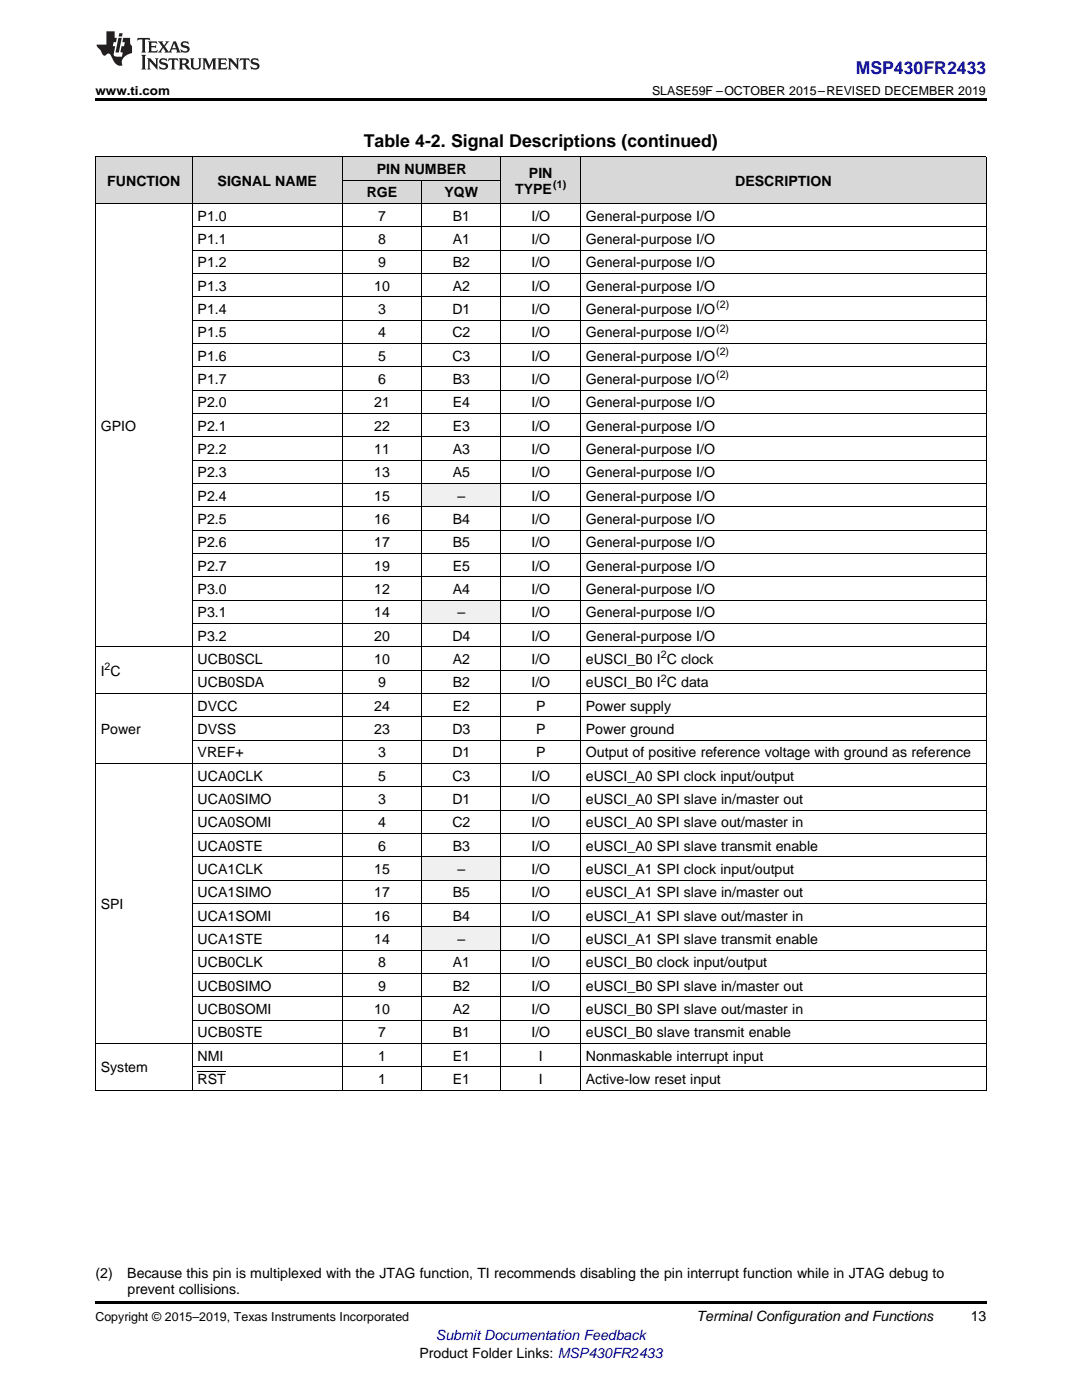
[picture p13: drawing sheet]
<svg xmlns="http://www.w3.org/2000/svg" width="216mm" height="279mm" viewBox="0 0 216 279" stroke-linecap="round" stroke-linejoin="round" font-family="sans-serif">
<defs><g id="words">
<text font-size="3.5" fill="#00f" x="170.7" y="14.8">MSP430FR2433</text>
<text font-size="3.5" x="72.6" y="29.3">Table 4-2. Signal Descriptions (continued)</text>
<g font-size="2.8">
<text x="75.2" y="34.7">PIN NUMBER</text>
<text x="105.6" y="35.5">PIN</text>
<text x="21.4" y="37.1">FUNCTION</text>
<text x="43.4" y="37.1">SIGNAL NAME</text>
<text x="73.2" y="39.4">RGE</text>
<text x="88.7" y="39.4">YQW</text>
<text x="102.8" y="38.7">TYPE</text>
<text x="146.7" y="37.1">DESCRIPTION</text>
<text x="39.4" y="44.1">P1.0</text>
<text x="75.5" y="44.1">7</text>
<text x="90.3" y="44.1">B1</text>
<text x="106" y="44.1">I/O</text>
<text x="116.9" y="44.1">General-purpose I/O</text>
<text x="39.4" y="48.7">P1.1</text>
<text x="39.4" y="53.4">P1.2</text>
<text x="75.5" y="48.7">8</text>
<text x="75.5" y="53.4">9</text>
<text x="90.3" y="48.7">A1</text>
<text x="90.3" y="53.4">B2</text>
<text x="106" y="48.7">I/O</text>
<text x="106" y="53.4">I/O</text>
<text x="116.9" y="48.7">General-purpose I/O</text>
<text x="116.9" y="53.4">General-purpose I/O</text>
<text x="39.4" y="58">P1.3</text>
<text x="74.7" y="58">10</text>
<text x="90.3" y="58">A2</text>
<text x="106" y="58">I/O</text>
<text x="116.9" y="58">General-purpose I/O</text>
<text x="39.4" y="62.7">P1.4</text>
<text x="75.5" y="62.7">3</text>
<text x="90.3" y="62.7">D1</text>
<text x="106" y="62.7">I/O</text>
<text x="116.9" y="62.7">General-purpose I/O</text>
<text x="39.4" y="67.3">P1.5</text>
<text x="75.5" y="67.3">4</text>
<text x="90.3" y="67.3">C2</text>
<text x="106" y="67.3">I/O</text>
<text x="116.9" y="67.3">General-purpose I/O</text>
<text x="39.4" y="72">P1.6</text>
<text x="39.4" y="76.7">P1.7</text>
<text x="75.5" y="72">5</text>
<text x="75.5" y="76.7">6</text>
<text x="90.3" y="72">C3</text>
<text x="90.3" y="76.7">B3</text>
<text x="106" y="72">I/O</text>
<text x="106" y="76.7">I/O</text>
<text x="116.9" y="72">General-purpose I/O</text>
<text x="116.9" y="76.7">General-purpose I/O</text>
<text x="39.4" y="81.3">P2.0</text>
<text x="74.7" y="81.3">21</text>
<text x="90.3" y="81.3">E4</text>
<text x="106" y="81.3">I/O</text>
<text x="116.9" y="81.3">General-purpose I/O</text>
<text x="20.1" y="86">GPIO</text>
<text x="39.4" y="86">P2.1</text>
<text x="74.7" y="86">22</text>
<text x="90.3" y="86">E3</text>
<text x="106" y="86">I/O</text>
<text x="116.9" y="86">General-purpose I/O</text>
<text x="39.4" y="90.6">P2.2</text>
<text x="39.4" y="95.3">P2.3</text>
<text x="74.7" y="90.6">11</text>
<text x="74.7" y="95.3">13</text>
<text x="90.3" y="90.6">A3</text>
<text x="90.3" y="95.3">A5</text>
<text x="106" y="90.6">I/O</text>
<text x="106" y="95.3">I/O</text>
<text x="116.9" y="90.6">General-purpose I/O</text>
<text x="116.9" y="95.3">General-purpose I/O</text>
<text x="39.4" y="99.9">P2.4</text>
<text x="74.7" y="99.9">15</text>
<text x="91.3" y="99.9">–</text>
<text x="106" y="99.9">I/O</text>
<text x="116.9" y="99.9">General-purpose I/O</text>
<text x="39.4" y="104.6">P2.5</text>
<text x="74.7" y="104.6">16</text>
<text x="90.3" y="104.6">B4</text>
<text x="106" y="104.6">I/O</text>
<text x="116.9" y="104.6">General-purpose I/O</text>
<text x="39.4" y="109.3">P2.6</text>
<text x="39.4" y="113.9">P2.7</text>
<text x="74.7" y="109.3">17</text>
<text x="74.7" y="113.9">19</text>
<text x="90.3" y="109.3">B5</text>
<text x="90.3" y="113.9">E5</text>
<text x="106" y="109.3">I/O</text>
<text x="106" y="113.9">I/O</text>
<text x="116.9" y="109.3">General-purpose I/O</text>
<text x="116.9" y="113.9">General-purpose I/O</text>
<text x="39.4" y="118.6">P3.0</text>
<text x="74.7" y="118.6">12</text>
<text x="90.3" y="118.6">A4</text>
<text x="106" y="118.6">I/O</text>
<text x="116.9" y="118.6">General-purpose I/O</text>
<text x="39.4" y="123.2">P3.1</text>
<text x="74.7" y="123.2">14</text>
<text x="91.3" y="123.2">–</text>
<text x="106" y="123.2">I/O</text>
<text x="116.9" y="123.2">General-purpose I/O</text>
<text x="39.4" y="127.9">P3.2</text>
<text x="74.7" y="127.9">20</text>
<text x="90.3" y="127.9">D4</text>
<text x="106" y="127.9">I/O</text>
<text x="116.9" y="127.9">General-purpose I/O</text>
<text x="20.1" y="134.9">I C</text>
<text x="39.4" y="132.5">UCB0SCL</text>
<text x="39.4" y="137.2">UCB0SDA</text>
<text x="74.7" y="132.5">10</text>
<text x="75.5" y="137.2">9</text>
<text x="90.3" y="132.5">A2</text>
<text x="90.3" y="137.2">B2</text>
<text x="106" y="132.5">I/O</text>
<text x="106" y="137.2">I/O</text>
<text x="116.9" y="132.5">eUSCI_B0 I C clock</text>
<text x="116.9" y="137.2">eUSCI_B0 I C data</text>
<text x="39.4" y="141.9">DVCC</text>
<text x="74.7" y="141.9">24</text>
<text x="90.3" y="141.9">E2</text>
<text x="107" y="141.9">P</text>
<text x="116.9" y="141.9">Power supply</text>
<text x="20.1" y="146.5">Power</text>
<text x="39.4" y="146.5">DVSS</text>
<text x="74.7" y="146.5">23</text>
<text x="90.3" y="146.5">D3</text>
<text x="107" y="146.5">P</text>
<text x="116.9" y="146.5">Power ground</text>
<text x="39.4" y="151.2">VREF+</text>
<text x="39.4" y="155.8">UCA0CLK</text>
<text x="75.5" y="151.2">3</text>
<text x="75.5" y="155.8">5</text>
<text x="90.3" y="151.2">D1</text>
<text x="90.3" y="155.8">C3</text>
<text x="106" y="155.8">I/O</text>
<text x="107" y="151.2">P</text>
<text x="116.9" y="151.2">Output of positive reference voltage with ground as reference</text>
<text x="116.9" y="155.8">eUSCI_A0 SPI clock input/output</text>
<text x="39.4" y="160.5">UCA0SIMO</text>
<text x="75.5" y="160.5">3</text>
<text x="90.3" y="160.5">D1</text>
<text x="106" y="160.5">I/O</text>
<text x="116.9" y="160.5">eUSCI_A0 SPI slave in/master out</text>
<text x="39.4" y="165.1">UCA0SOMI</text>
<text x="75.5" y="165.1">4</text>
<text x="90.3" y="165.1">C2</text>
<text x="106" y="165.1">I/O</text>
<text x="116.9" y="165.1">eUSCI_A0 SPI slave out/master in</text>
<text x="39.4" y="169.8">UCA0STE</text>
<text x="75.5" y="169.8">6</text>
<text x="90.3" y="169.8">B3</text>
<text x="106" y="169.8">I/O</text>
<text x="116.9" y="169.8">eUSCI_A0 SPI slave transmit enable</text>
<text x="39.4" y="174.4">UCA1CLK</text>
<text x="39.4" y="179.1">UCA1SIMO</text>
<text x="74.7" y="174.4">15</text>
<text x="74.7" y="179.1">17</text>
<text x="90.3" y="179.1">B5</text>
<text x="91.3" y="174.4">–</text>
<text x="106" y="174.4">I/O</text>
<text x="106" y="179.1">I/O</text>
<text x="116.9" y="174.4">eUSCI_A1 SPI clock input/output</text>
<text x="116.9" y="179.1">eUSCI_A1 SPI slave in/master out</text>
<text x="20.1" y="181.4">SPI</text>
<text x="39.4" y="183.8">UCA1SOMI</text>
<text x="74.7" y="183.8">16</text>
<text x="90.3" y="183.8">B4</text>
<text x="106" y="183.8">I/O</text>
<text x="116.9" y="183.8">eUSCI_A1 SPI slave out/master in</text>
<text x="39.4" y="188.4">UCA1STE</text>
<text x="74.7" y="188.4">14</text>
<text x="91.3" y="188.4">–</text>
<text x="106" y="188.4">I/O</text>
<text x="116.9" y="188.4">eUSCI_A1 SPI slave transmit enable</text>
<text x="39.4" y="193.1">UCB0CLK</text>
<text x="39.4" y="197.7">UCB0SIMO</text>
<text x="75.5" y="193.1">8</text>
<text x="75.5" y="197.7">9</text>
<text x="90.3" y="193.1">A1</text>
<text x="90.3" y="197.7">B2</text>
<text x="106" y="193.1">I/O</text>
<text x="106" y="197.7">I/O</text>
<text x="116.9" y="193.1">eUSCI_B0 clock input/output</text>
<text x="116.9" y="197.7">eUSCI_B0 SPI slave in/master out</text>
<text x="39.4" y="202.4">UCB0SOMI</text>
<text x="74.7" y="202.4">10</text>
<text x="90.3" y="202.4">A2</text>
<text x="106" y="202.4">I/O</text>
<text x="116.9" y="202.4">eUSCI_B0 SPI slave out/master in</text>
<text x="39.4" y="207">UCB0STE</text>
<text x="75.5" y="207">7</text>
<text x="90.3" y="207">B1</text>
<text x="106" y="207">I/O</text>
<text x="116.9" y="207">eUSCI_B0 slave transmit enable</text>
<text x="20.1" y="214">System</text>
<text x="39.4" y="211.7">NMI</text>
<text x="75.5" y="211.7">1</text>
<text x="90.3" y="211.7">E1</text>
<text x="107.5" y="211.7">I</text>
<text x="116.9" y="211.7">Nonmaskable interrupt input</text>
<text x="39.4" y="216.4">RST</text>
<text x="75.5" y="216.4">1</text>
<text x="90.3" y="216.4">E1</text>
<text x="107.5" y="216.4">I</text>
<text x="116.9" y="216.4">Active-low reset input</text>
<text x="19" y="255.1">(2)</text>
<text x="25.4" y="255.1">Because this pin is multiplexed with the JTAG function, TI recommends disabling the pin interrupt function while in JTAG debug to</text>
<text x="25.4" y="258.2">prevent collisions.</text>
<text x="139" y="263.6">Terminal Configuration and Functions</text>
<text x="193.7" y="263.6">13</text>
<text x="83.7" y="270.9">Product Folder Links: MSP430FR2433</text>
</g>
<text font-size="2.8" fill="#00f" x="87" y="267.4">Submit Documentation Feedback</text>
<g font-size="2.5">
<text x="19" y="19">www.ti.com</text>
<text x="130.1" y="19">SLASE59F –OCTOBER 2015–REVISED DECEMBER 2019</text>
<text x="19" y="263.6">Copyright © 2015–2019, Texas Instruments Incorporated</text>
</g>
<g font-size="2.1">
<text x="110.4" y="37.5">(1)</text>
<text x="142.9" y="61.6">(2)</text>
<text x="142.9" y="66.2">(2)</text>
<text x="142.9" y="70.9">(2)</text>
<text x="142.9" y="75.5">(2)</text>
<text x="131.9" y="131.4">2</text>
<text x="20.9" y="133.7">2</text>
<text x="131.9" y="136.1">2</text>
</g>
</g></defs>
<g fill="#f0f0f0">
<path d="M84.2 185h15.8v4.7h-15.8z"/>
<path d="M84.2 171.1h15.8v4.6h-15.8z"/>
<path d="M84.2 119.8h15.8v4.7h-15.8z"/>
<path d="M84.2 96.6h15.8v4.6h-15.8z"/>
</g>
<g fill="#d8d8d8">
<path d="M19 31.4h19.4v9.3h-19.4z"/>
<path d="M38.4 31.4h29.9v9.3h-29.9z"/>
<path d="M100 31.4h15.9v9.3h-15.9z"/>
<path d="M115.9 31.4h80.9v9.3h-80.9z"/>
<path d="M68.3 36h15.9v4.7h-15.9z"/>
<path d="M84.2 36h15.8v4.7h-15.8z"/>
<path d="M68.3 31.4h15.9v4.6h-15.9z"/>
<path d="M84.2 31.4h15.8v4.6h-15.8z"/>
</g>
<path d="M19 19.5h177.8v.5h-177.8zM19 259.7h177.8v.5h-177.8z" fill="#000"/>
<g fill="none" stroke="#000" stroke-width=".2">
<path d="M19 31.3h177.8M19.1 31.3v186.3M38.3 31.3v186.3M68.3 31.3v186.3M68.3 36h31.7M84.1 36v181.6M100 31.3v186.3M115.8 31.3v186.3M196.8 31.3v186.3M19 40.6h177.8M38.4 59.2h158.4M38.4 54.6h158.4"/>
<path d="M38.4 49.9h158.4M38.4 45.3h158.4M38.4 77.9h158.4M38.4 73.2h158.4M38.4 68.6h158.4M38.4 63.9h158.4M38.4 96.5h158.4M38.4 91.8h158.4M38.4 87.2h158.4M38.4 82.5h158.4M38.4 119.8h158.4M38.4 115.1h158.4"/>
<path d="M38.4 110.5h158.4M38.4 105.8h158.4M38.4 101.2h158.4M19 138.4h177.8M19 129.1h177.8M38.4 133.8h158.4M38.4 124.4h158.4M19 152.4h177.8M38.4 157h158.4M38.4 147.7h158.4M38.4 143.1h158.4M38.4 175.7h158.4"/>
<path d="M38.4 171h158.4M38.4 166.4h158.4M38.4 161.7h158.4M38.4 198.9h158.4M38.4 194.3h158.4M38.4 189.6h158.4M38.4 185h158.4M38.4 180.3h158.4M19 217.6h177.8M19 208.3h177.8M38.4 212.9h158.4M38.4 203.6h158.4"/>
</g>
<g fill="#231f20">
<path d="M27.5 7.6l-.1 .5 .4-.2h.6v.1v2.1l-.2 .4h1l-.3-.4v-2.1l.1-.1h.5l.5 .2-.2-.5zM29.5 8.3l.2 .3v1.5l-.2 .4h1.8l.2-.6a1.04 1.04 0 0 1-1.3 .2v-.7h.6l.3 .2v-.6l-.3 .2h-.6v-.6l.8-.1 .4 .3-.2-.5zM31.5 8.3l.9 1.1-.9 1.1h.8l-.2-.2 .5-.7 .4 .7-.2 .2h1.5l-.1-.2 .1-.4h.9l.1 .4-.2 .2h1l-.3-.3-.7-1.9h-.5l-.9 2-.8-1 .9-1h-.8l.1 .3-.3 .5-.4-.6 .2-.2zM34.7 8.6l.4 1h-.7zM36.3 8.4a.63 .63 0 0 0-.2 .7 .63 .63 0 0 0 .6 .4l.6 .2 .1 .2a.75 .75 0 0 1-.7 .4 .75 .75 0 0 1-.6-.5l.1 .7 .1-.1a1.11 1.11 0 0 0 1.5-.6 1.13 1.13 0 0 0-1.2-.8l-.1-.4a1.04 1.04 0 0 1 1.2 .2l-.2-.5-.1 .1-.5-.2zM28.2 10.9l.2 .4v2.2l-.2 .4h1l-.3-.4v-2.2l.3-.4zM29.3 11.6l.3 .4v1.5l-.3 .4h.8l-.2-.4v-1.3l1.5 1.7v-1.9l.2-.4h-.7l.2 .4v.9l-1.1-1.3zM32 11.8a.62 .62 0 0 0-.2 .7 .62 .62 0 0 0 .6 .4l.6 .1 .1 .3a.76 .76 0 0 1-.7 .3 .76 .76 0 0 1-.6-.4l.1 .7 .1-.1a1.11 1.11 0 0 0 1.5-.6 1.13 1.13 0 0 0-1.2-.8l-.1-.4a1.04 1.04 0 0 1 1.2 .2l-.2-.6-.1 .1-.5-.1zM33.7 11.6l-.2 .6a.61 .61 0 0 1 .8-.3v1.6l-.2 .4h.9l-.2-.4v-1.6a.63 .63 0 0 1 .8 .3l-.2-.6zM35.6 11.6l.3 .4v1.5l-.3 .4h1l-.2-.2v-.8l.5 .2a.76 .76 0 0 0 1.2 .7l-1-1a.58 .58 0 0 0 .6-.5 .58 .58 0 0 0-.5-.6zM36.4 11.9h.1a.45 .45 0 0 1 .5 .1 .45 .45 0 0 1 .1 .5l-.7 .2zM37.9 11.6l.2 .2a2.17 2.17 0 0 0 .3 1.9 .99 .99 0 0 0 1.6-.6v-1.1l.2-.4h-.7l.2 .2a1.92 1.92 0 0 1-.2 1.8 .6 .6 0 0 1-.9-.5v-1.1l.2-.4zM40.4 11.6l.2 .4v1.5l-.2 .4h.7l-.2-.4v-1.4l.8 1.8 .8-1.8v1.4l-.2 .4h.9l-.2-.4v-1.5l.2-.4h-.8l-.6 1.5-.6-1.5zM43.4 11.6l.2 .4v1.5l-.2 .4h1.8l.2-.6a1.04 1.04 0 0 1-1.3 .1v-.6h.5l.4 .2v-.6l-.4 .2h-.5v-.7h.8l.3 .3-.1-.6zM45.5 11.6l.2 .4v1.5l-.2 .4h.7l-.2-.4v-1.3l1.5 1.7v-1.9l.2-.4h-.7l.2 .4v.9l-1.1-1.3zM47.9 11.6l-.1 .6a.61 .61 0 0 1 .8-.3v1.6l-.3 .4h1l-.3-.4 .1-1.6a.63 .63 0 0 1 .7 .3l-.1-.6zM50.2 11.8a.62 .62 0 0 0-.2 .7 .62 .62 0 0 0 .6 .4l.6 .1 .2 .3a.76 .76 0 0 1-.8 .3 .76 .76 0 0 1-.6-.4l.1 .7 .2-.1a1.11 1.11 0 0 0 1.5-.6 1.13 1.13 0 0 0-1.3-.8l-.1-.4a1.04 1.04 0 0 1 1.2 .2l-.1-.6-.2 .1-.5-.1z"/>
<path d="M21.2 6.3v2.6h-1.9l.1 .4 .7 .9a.91 .91 0 0 0 1 .8 .56 .56 0 0 1 .5-.3 .56 .56 0 0 1 .5 .3l.4 .8a1.53 1.53 0 0 0 1.9 1.2 1.54 1.54 0 0 1 1-2.1l.9-.3v-1.4a1.52 1.52 0 0 1-.3-1.6h-1.4l-.2 .8h.5l-.2 .8h-.4l-.2 1v.2l.4 .1-.2 .8a1.93 1.93 0 0 1-1.6-.3l.3-1.8h-.5l.2-.8h.4l.2-.8h-.4v-1.3zM23.6 7.6l-.6 2.9h.7l.6-2.9zM23.8 6.6l-.1 .7h.6l.2-.7z"/>
</g>
<path d="M39.4 213.9h5.7" fill="none" stroke="#000" stroke-width=".2"/>
<use href="#words"/>
</svg>
